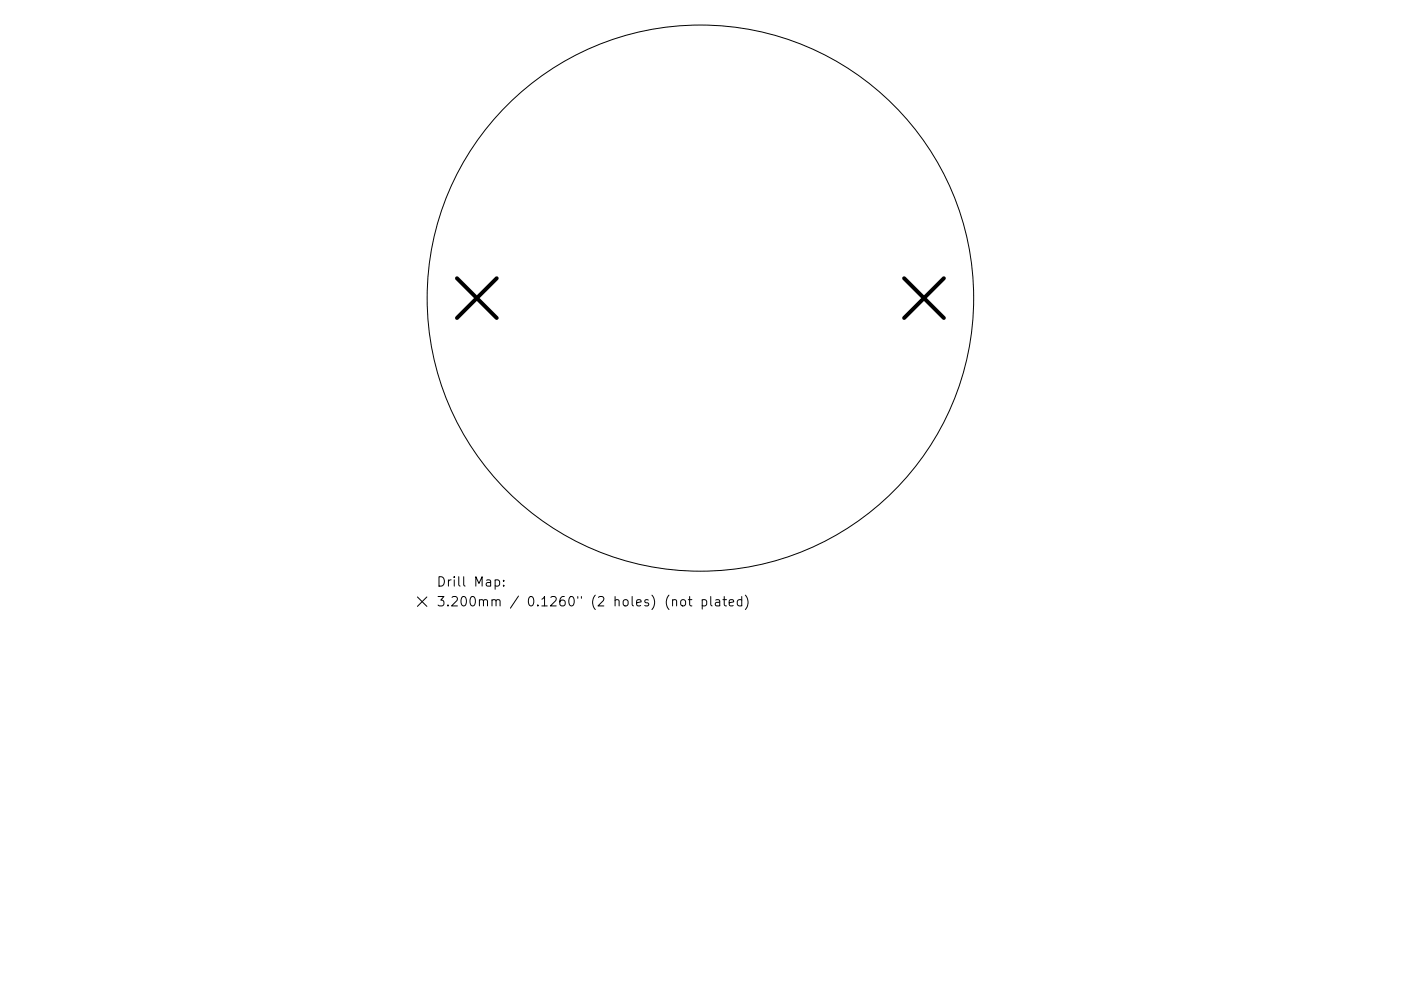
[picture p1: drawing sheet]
<svg xmlns="http://www.w3.org/2000/svg" width="297mm" height="210mm" viewBox="0 0 297 210" stroke-linecap="round" stroke-linejoin="round" font-family="sans-serif">
<defs><g id="words">
<g font-size="2.8">
<text x="92.5" y="125.1">Drill</text>
<text x="100.5" y="125.1">Map:</text>
<text x="92.5" y="129.3">3.200mm</text>
<text x="111.9" y="129.3">0.1260&quot;</text>
<text x="125.7" y="129.3">(2</text>
<text x="130.6" y="129.3">holes)</text>
<text x="141.7" y="129.3">(not</text>
<text x="149.5" y="129.3">plated)</text>
</g>
</g></defs>
<g fill="none" stroke="#000" stroke-width=".21">
<path d="M88.5 126.7l2 2M90.5 126.7l-2 2M98.3 122.4v1.7l.3 .3M104.3 127.4a.5 .5 0 0 1 .9 .1v1.1M105.2 127.5l.3-.3 .4 .1 .1 1.3M109.9 126.5l-1.7 2.5M122.5 126.6v.3M123.3 126.6v.3"/>
<circle cx="148.5" cy="63.3" r="57.9"/>
</g>
<path d="M96.9 59l8.4 8.5M105.3 59l-8.4 8.5M191.7 59l8.4 8.5M200.1 59l-8.4 8.5" fill="none" stroke="#000" stroke-width=".84"/>
<use href="#words"/>
</svg>
